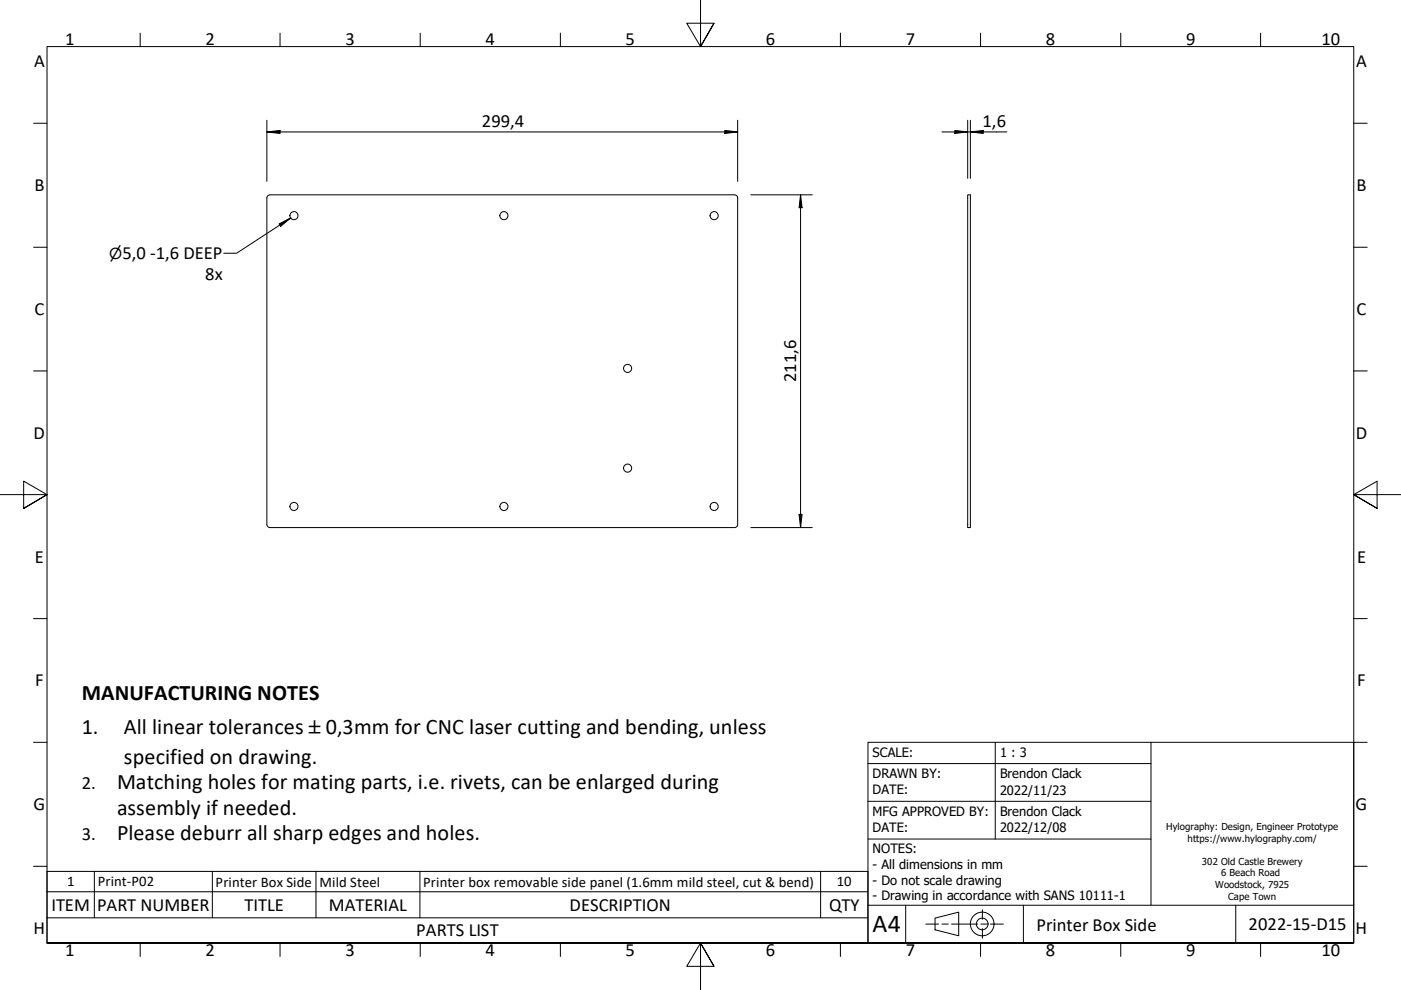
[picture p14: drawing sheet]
<svg xmlns="http://www.w3.org/2000/svg" width="297mm" height="210mm" viewBox="0 0 297 210" stroke-linecap="round" stroke-linejoin="round" font-family="sans-serif">
<defs><g id="words">
<text font-size="5.5" x="185" y="197.6">A4</text>
<g font-size="4.7">
<text x="17.3" y="148.4">MANUFACTURING NOTES</text>
<text x="17.3" y="155.7">1.</text>
<text x="26.3" y="155.7">All linear tolerances</text>
<text x="69.1" y="155.7">0,3mm for CNC laser cutting and bending, unless</text>
<text x="26.3" y="162">specified on drawing.</text>
<text x="24.8" y="167.4">Matching holes for mating parts, i.e. rivets, can be enlarged during</text>
<text x="24.8" y="172.8">assembly if needed.</text>
<text x="24.8" y="178.2">Please deburr all sharp edges and holes.</text>
</g>
<g font-size="3.9">
<text x="13.8" y="9.5">1</text>
<text x="43.6" y="9.5">2</text>
<text x="73.3" y="9.5">3</text>
<text x="102.9" y="9.5">4</text>
<text x="132.7" y="9.5">5</text>
<text x="162.4" y="9.5">6</text>
<text x="192" y="9.5">7</text>
<text x="221.7" y="9.5">8</text>
<text x="251.5" y="9.5">9</text>
<text x="280.2" y="9.5">10</text>
<text x="7.2" y="14.3">A</text>
<text x="287.5" y="14.3">A</text>
<text x="102.2" y="27">299,4</text>
<text x="208.3" y="27">1,6</text>
<text x="7.3" y="40.5">B</text>
<text x="287.6" y="40.5">B</text>
<text x="26" y="55">5,0 -1,6 DEEP</text>
<text x="43.5" y="59.3">8x</text>
<text x="7.3" y="66.8">C</text>
<text x="287.6" y="66.8">C</text>
<text x="168.8" y="81.1" transform="rotate(-90 168.8 81.1)">211,6</text>
<text x="7.1" y="93">D</text>
<text x="287.5" y="93">D</text>
<text x="7.4" y="119.3">E</text>
<text x="287.7" y="119.3">E</text>
<text x="7.4" y="145.5">F</text>
<text x="287.7" y="145.5">F</text>
<text x="65.5" y="155.7">±</text>
<text x="17.3" y="167.4">2.</text>
<text x="7.1" y="171.8">G</text>
<text x="287.4" y="171.8">G</text>
<text x="17.3" y="178.2">3.</text>
<text x="10.9" y="193.1">ITEM</text>
<text x="20.6" y="193.1">PART NUMBER</text>
<text x="51.8" y="193.1">TITLE</text>
<text x="69.7" y="193.1">MATERIAL</text>
<text x="120.8" y="193.1">DESCRIPTION</text>
<text x="175.8" y="193.1">QTY</text>
<text x="219.8" y="197.3">Printer Box Side</text>
<text x="264.7" y="197.2">2022-15-D15</text>
<text x="7.1" y="198">H</text>
<text x="13.8" y="202.8">1</text>
<text x="43.6" y="202.8">2</text>
<text x="73.3" y="202.8">3</text>
<text x="88.3" y="198.5">PARTS LIST</text>
<text x="102.9" y="202.8">4</text>
<text x="132.7" y="202.8">5</text>
<text x="162.4" y="202.8">6</text>
<text x="192" y="202.8">7</text>
<text x="221.7" y="202.8">8</text>
<text x="251.5" y="202.8">9</text>
<text x="280.2" y="202.8">10</text>
<text x="287.4" y="198">H</text>
</g>
<text font-size="3.2" x="23.2" y="55">⌀</text>
<g font-size="3.1">
<text x="14.2" y="187.9">1</text>
<text x="20.8" y="187.9">Print-P02</text>
<text x="45.7" y="188">Printer Box Side</text>
<text x="67.8" y="188">Mild Steel</text>
<text x="89.7" y="188">Printer box removable side panel (1.6mm mild steel, cut &amp; bend)</text>
<text x="177.4" y="187.9">10</text>
</g>
<g font-size="2.7">
<text x="185" y="160.4">SCALE:</text>
<text x="212" y="160.4">1 : 3</text>
<text x="185" y="164.9">DRAWN BY:</text>
<text x="212" y="165">Brendon Clack</text>
<text x="185" y="168.4">DATE:</text>
<text x="185" y="172.9">MFG APPROVED BY:</text>
<text x="212" y="173">Brendon Clack</text>
<text x="212" y="168.5">2022/11/23</text>
<text x="185" y="176.4">DATE:</text>
<text x="212" y="176.5">2022/12/08</text>
<text x="185" y="180.9">NOTES:</text>
<text x="185" y="184.2">- All dimensions in mm</text>
<text x="185" y="187.6">- Do not scale drawing</text>
<text x="185" y="190.9">- Drawing in accordance with SANS 10111-1</text>
</g>
<g font-size="2">
<text x="247.3" y="176">Hylography: Design, Engineer Prototype</text>
<text x="251.8" y="178.5">https://www.hylography.com/</text>
<text x="254.8" y="183.4">302 Old Castle Brewery</text>
<text x="258.9" y="185.8">6 Beach Road</text>
<text x="257.6" y="188.3">Woodstock, 7925</text>
<text x="260.4" y="190.8">Cape Town</text>
</g>
</g></defs>
<!-- layer: Visible (Hylo) -->
<g fill="none" stroke="#000" stroke-width=".21">
<path d="M56.6 41.9v69.3M57.2 41.3a.67 .67 0 0 0-.6 .7M57.3 41.3h98.4a.67 .67 0 0 1 .7 .7M156.4 41.9v69.3M205.2 41.3h.5v70.6h-.5zM56.6 111.2a.67 .67 0 0 0 .6 .7M156.4 111.2a.67 .67 0 0 1-.7 .7h-98.4"/>
<circle cx="62.3" cy="45.7" r=".86"/>
<circle cx="106.8" cy="45.7" r=".86"/>
<circle cx="151.4" cy="45.7" r=".86"/>
<circle cx="133.1" cy="78.1" r=".86"/>
<circle cx="133.1" cy="99.3" r=".86"/>
<circle cx="62.3" cy="107.4" r=".86"/>
<circle cx="106.8" cy="107.4" r=".86"/>
<circle cx="151.4" cy="107.4" r=".86"/>
</g>
<!-- layer: Symbol (Hylo) -->
<path d="M59.2 47.5l2.5-1.3-2.2 1.8zM61.7 46.2l-11.5 7.5h-2.8M10 189.1h174v-4.3h-174v9.8M10 194.6v5.3h174v-5.3M20 184.8v9.8M45 184.8v9.8M67 184.8v9.8M89 184.8v9.8M174 184.8v9.8M184 189.1v5.5h-174" fill="none" stroke="#000" stroke-width=".21"/>
<!-- layer: Border (Hylo) -->
<g fill="none" stroke="#000" stroke-width=".21">
<path d="M148.5 -.1v10l-2.9-5h5.8l-2.9 5 2.9-5M29.7 7v2.9M59.4 7v2.9M89.1 7v2.9M118.8 7v2.9M178.2 7v2.9M207.9 7v2.9M237.6 7v2.9M267.3 7v2.9M7.1 26.1h2.9M287 26.1h2.9M7.1 52.4h2.9"/>
<path d="M287 52.4h2.9M7.1 78.6h2.9M287 78.6h2.9M0 104.9h10l-5-2.9v5.8l5-2.9-5 2.9M297 104.9h-10l5-2.9v5.8l-5-2.9 5 2.9M7.1 131.2h2.9M287 131.2h2.9M7.1 157.4h2.9M287 157.4h2.9M7.1 183.7h2.9M10 199.9v-190h277v190h-277h277M29.7 199.9v2.9"/>
<path d="M59.4 199.9v2.9M89.1 199.9v2.9M118.8 199.9v2.9M178.2 199.9v2.9M207.9 199.9v2.9M237.6 199.9v2.9M267.3 199.9v2.9M287 183.7h2.9M151.4 204.9l-2.9-5 2.9 5h-5.8l2.9-5v10"/>
</g>
<!-- layer: Title (Hylo) -->
<g fill="none" stroke="#000" stroke-width=".21">
<path d="M184 157.4h103v42.5h-103zM211 157.4v20.5M244 157.4v34.5M184 177.9h60M184 169.9h60M184 161.9h60M184 191.9h103M192 191.9v8M196.3 195.9h2.7M198.2 194.7l5.1-1.3v5l-5.1-1.3zM199.7 195.9h1.3M201.7 195.9h5.6"/>
<path d="M208 195.9h1.3M208.3 192.9v2M208.3 196.9v2M210 195.9h2.7M217 191.9v8M262 191.9v8"/>
<circle cx="208.2" cy="195.9" r="2.51"/>
<circle cx="208.2" cy="195.9" r="1.24"/>
</g>
<!-- layer: Dimension (Hylo) -->
<g fill="none" stroke="#000" stroke-width=".21">
<path d="M56.6 28l2.8-.3v.6zM56.6 28h99.8M56.6 25.5v13M153.7 27.7l2.7 .3-2.7 .3zM156.4 25.5v13M199.7 28h13.8M202.4 27.7l2.8 .3-2.8 .3zM205.2 25.5v12.3M205.7 28l2.8-.3v.6zM205.7 25.5v12.3M159.2 41.3h13M169.7 41.3l.4 2.7h-.7z"/>
<path d="M169.7 41.3v70.6M159.2 111.9h13M169.4 109.1h.7l-.4 2.8z"/>
</g>
<g fill="#000">
<path d="M56.6 28l2.8-.3v.6z" fill-rule="evenodd"/>
<path d="M153.7 27.7l2.7 .3-2.7 .3z" fill-rule="evenodd"/>
<path d="M202.4 27.7l2.8 .3-2.8 .3z" fill-rule="evenodd"/>
<path d="M205.7 28l2.8-.3v.6z" fill-rule="evenodd"/>
<path d="M169.7 41.3l.4 2.7h-.7z" fill-rule="evenodd"/>
<path d="M169.4 109.1h.7l-.4 2.8z" fill-rule="evenodd"/>
</g>
<!-- layer: Symbol (Hylo) -->
<path d="M59.2 47.5l2.5-1.3-2.2 1.8z" fill-rule="evenodd" fill="#000"/>
<use href="#words"/>
</svg>
